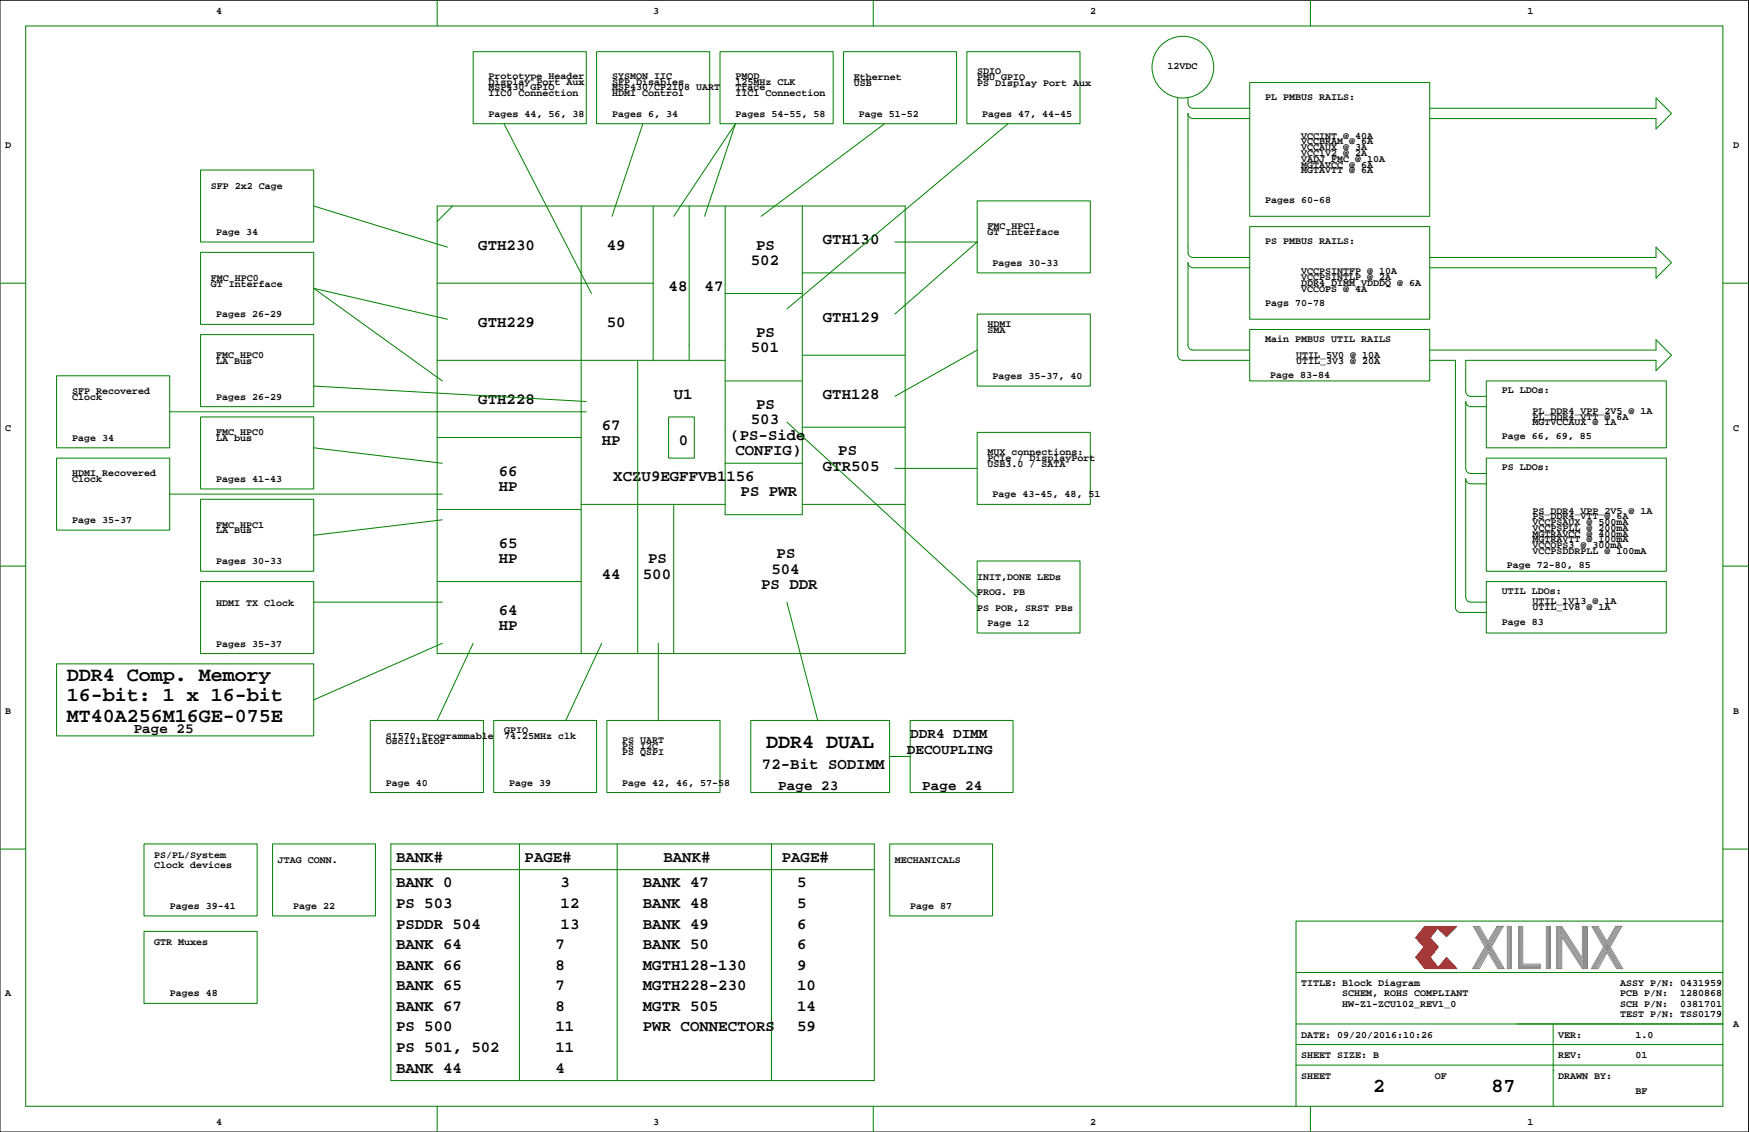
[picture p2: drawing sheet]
<svg xmlns="http://www.w3.org/2000/svg" width="432mm" height="279mm" viewBox="0 0 432 279" stroke-linecap="round" stroke-linejoin="round" font-family="sans-serif">
<defs><g id="words">
<g font-size="4.9">
<text x="16.5" y="168.1">DDR4 Comp. Memory</text>
<text x="16.5" y="173.1">16-bit: 1 x 16-bit</text>
<text x="16.5" y="178.2">MT40A256M16GE-075E</text>
<text x="189.2" y="184.6">DDR4 DUAL</text>
<text x="339" y="269.6">2</text>
<text x="368.2" y="269.6">87</text>
</g>
<g font-size="3.9">
<text x="118.1" y="61.6">GTH230</text>
<text x="149.8" y="61.6">49</text>
<text x="185.4" y="65.4">502</text>
<text x="186.6" y="61.6">PS</text>
<text x="203.2" y="60.3">GTH130</text>
<text x="165.1" y="71.7">48</text>
<text x="174" y="71.7">47</text>
<text x="118.1" y="80.6">GTH229</text>
<text x="149.8" y="80.6">50</text>
<text x="186.6" y="83.2">PS</text>
<text x="203.2" y="79.4">GTH129</text>
<text x="185.4" y="87">501</text>
<text x="118.1" y="99.7">GTH228</text>
<text x="166.3" y="98.4">U1</text>
<text x="186.6" y="100.9">PS</text>
<text x="203.2" y="98.4">GTH128</text>
<text x="148.6" y="106">67</text>
<text x="185.4" y="104.8">503</text>
<text x="148.6" y="109.8">HP</text>
<text x="167.6" y="109.8">0</text>
<text x="180.3" y="108.6">(PS-Side</text>
<text x="181.6" y="112.4">CONFIG)</text>
<text x="207" y="112.4">PS</text>
<text x="123.2" y="117.5">66</text>
<text x="151.4" y="118.7">XCZU9EGFFVB1156</text>
<text x="203.2" y="116.2">GTR505</text>
<text x="123.2" y="121.3">HP</text>
<text x="182.8" y="122.5">PS PWR</text>
<text x="123.2" y="135.2">65</text>
<text x="191.7" y="137.8">PS</text>
<text x="123.2" y="139">HP</text>
<text x="148.6" y="142.9">44</text>
<text x="158.7" y="142.9">500</text>
<text x="160" y="139">PS</text>
<text x="190.5" y="141.6">504</text>
<text x="187.9" y="145.4">PS DDR</text>
<text x="123.2" y="151.7">64</text>
<text x="123.2" y="155.5">HP</text>
<text x="188.1" y="189.8">72-Bit SODIMM</text>
<text x="97.8" y="212.7">BANK#</text>
<text x="129.5" y="212.7">PAGE#</text>
<text x="163.8" y="212.7">BANK#</text>
<text x="193" y="212.7">PAGE#</text>
<text x="97.8" y="219">BANK 0</text>
<text x="138.4" y="219">3</text>
<text x="158.7" y="219">BANK 47</text>
<text x="196.8" y="219">5</text>
<text x="97.8" y="224.1">PS 503</text>
<text x="138.4" y="224.1">12</text>
<text x="158.7" y="224.1">BANK 48</text>
<text x="196.8" y="224.1">5</text>
<text x="97.8" y="229.2">PSDDR 504</text>
<text x="138.4" y="229.2">13</text>
<text x="158.7" y="229.2">BANK 49</text>
<text x="196.8" y="229.2">6</text>
<text x="97.8" y="239.3">BANK 66</text>
<text x="97.8" y="234.3">BANK 64</text>
<text x="137.1" y="234.3">7</text>
<text x="137.1" y="239.3">8</text>
<text x="158.7" y="239.3">MGTH128-130</text>
<text x="158.7" y="234.3">BANK 50</text>
<text x="196.8" y="239.3">9</text>
<text x="196.8" y="234.3">6</text>
<text x="97.8" y="244.4">BANK 65</text>
<text x="137.1" y="244.4">7</text>
<text x="158.7" y="244.4">MGTH228-230</text>
<text x="196.8" y="244.4">10</text>
<text x="97.8" y="249.5">BANK 67</text>
<text x="137.1" y="249.5">8</text>
<text x="158.7" y="249.5">MGTR 505</text>
<text x="196.8" y="249.5">14</text>
<text x="97.8" y="254.6">PS 500</text>
<text x="137.1" y="254.6">11</text>
<text x="158.7" y="254.6">PWR CONNECTORS</text>
<text x="196.8" y="254.6">59</text>
<text x="97.8" y="259.7">PS 501, 502</text>
<text x="137.1" y="259.7">11</text>
<text x="97.8" y="264.7">BANK 44</text>
<text x="137.1" y="264.7">4</text>
</g>
<g font-size="3.5">
<text x="33" y="181">Page 25</text>
<text x="224.7" y="182.3">DDR4 DIMM</text>
<text x="223.9" y="186.1">DECOUPLING</text>
<text x="192.1" y="195">Page 23</text>
<text x="227.7" y="195">Page 24</text>
</g>
<g font-size="2.5">
<text x="53.3" y="3.4">4</text>
<text x="161.3" y="3.4">3</text>
<text x="269.2" y="3.4">2</text>
<text x="377.1" y="3.4">1</text>
<text x="288.2" y="17">12VDC</text>
<text x="120.6" y="19.5">Prototype Header</text>
<text x="120.6" y="20.9">Display Port Aux</text>
<text x="120.6" y="22.3">MSP430 GPIO</text>
<text x="120.6" y="23.7">IIC0 Connection</text>
<text x="151.1" y="19.5">SYSMON IIC</text>
<text x="151.1" y="20.9">SFP Disables</text>
<text x="151.1" y="22.3">MSP430/CP2108 UART</text>
<text x="151.1" y="23.7">HDMI Control</text>
<text x="181.6" y="19.5">PMOD</text>
<text x="181.6" y="20.9">125MHz CLK</text>
<text x="181.6" y="22.3">Trace</text>
<text x="181.6" y="23.7">IIC1 Connection</text>
<text x="210.8" y="19.8">Ethernet</text>
<text x="210.8" y="21.2">USB</text>
<text x="241.2" y="18.4">SDIO</text>
<text x="241.2" y="19.8">PMU GPIO</text>
<text x="241.2" y="21.2">PS Display Port Aux</text>
<text x="120.6" y="28.8">Pages 44, 56, 38</text>
<text x="151.1" y="28.8">Pages 6, 34</text>
<text x="181.6" y="28.8">Pages 54-55, 58</text>
<text x="212" y="28.8">Page 51-52</text>
<text x="242.5" y="28.8">Pages 47, 44-45</text>
<text x="312.3" y="24.6">PL PMBUS RAILS:</text>
<text x="321.2" y="34.2">VCCINT @ 40A</text>
<text x="321.2" y="35.7">VCCBRAM @ 6A</text>
<text x="1.3" y="36.4">D</text>
<text x="321.2" y="37.1">VCCAUX @ 3A</text>
<text x="321.2" y="38.5">VCC1V2 @ 2A</text>
<text x="321.2" y="39.9">VADJ_FMC @ 10A</text>
<text x="321.2" y="41.4">MGTAVCC @ 6A</text>
<text x="427.9" y="36.4">D</text>
<text x="52.1" y="46.6">SFP 2x2 Cage</text>
<text x="321.2" y="42.8">MGTAVTT @ 6A</text>
<text x="312.3" y="50">Pages 60-68</text>
<text x="53.3" y="58">Page 34</text>
<text x="243.8" y="56.6">FMC HPC1</text>
<text x="243.8" y="58">GT Interface</text>
<text x="245.1" y="65.6">Pages 30-33</text>
<text x="312.3" y="60.2">PS PMBUS RAILS:</text>
<text x="52.1" y="69.3">FMC HPC0</text>
<text x="52.1" y="70.7">GT Interface</text>
<text x="321.2" y="67.7">VCCPSINTFP @ 10A</text>
<text x="321.2" y="69.1">VCCPSINTLP @ 2A</text>
<text x="321.2" y="70.6">DDR4_DIMM_VDDDQ @ 6A</text>
<text x="321.2" y="72">VCCOPS @ 4A</text>
<text x="312.3" y="75.4">Pags 70-78</text>
<text x="53.3" y="78.3">Pages 26-29</text>
<text x="243.8" y="80.7">HDMI</text>
<text x="243.8" y="82.2">SMA</text>
<text x="53.3" y="88.3">FMC HPC0</text>
<text x="53.3" y="89.8">LA Bus</text>
<text x="312.3" y="84.3">Main PMBUS UTIL RAILS</text>
<text x="320" y="88.3">UTIL_5V0 @ 10A</text>
<text x="320" y="89.8">UTIL_3V3 @ 20A</text>
<text x="245.1" y="93.6">Pages 35-37, 40</text>
<text x="313.6" y="93.2">Page 83-84</text>
<text x="17.8" y="97.2">SFP Recovered</text>
<text x="17.8" y="98.7">Clock</text>
<text x="53.3" y="98.7">Pages 26-29</text>
<text x="370.8" y="97">PL LDOs:</text>
<text x="1.3" y="106.3">C</text>
<text x="53.3" y="107.4">FMC HPC0</text>
<text x="378.4" y="102.2">PL_DDR4_VPP_2V5 @ 1A</text>
<text x="378.4" y="103.6">PL DDR4 VTT @ 6A</text>
<text x="378.4" y="105">MGTVCCAUX @ 1A</text>
<text x="427.9" y="106.3">C</text>
<text x="17.8" y="108.8">Page 34</text>
<text x="53.3" y="108.8">LA bus</text>
<text x="243.8" y="112.3">MUX connections:</text>
<text x="243.8" y="113.7">PCIe / DisplayPort</text>
<text x="370.8" y="108.4">Page 66, 69, 85</text>
<text x="17.8" y="117.5">HDMI Recovered</text>
<text x="17.8" y="119">Clock</text>
<text x="53.3" y="119">Pages 41-43</text>
<text x="243.8" y="115.2">USB3.0 / SATA</text>
<text x="370.8" y="116.1">PS LDOs:</text>
<text x="245.1" y="122.8">Page 43-45, 48, 51</text>
<text x="17.8" y="129.1">Page 35-37</text>
<text x="53.3" y="130.2">FMC HPC1</text>
<text x="53.3" y="131.7">LA Bus</text>
<text x="378.4" y="126.8">PS_DDR4_VPP_2V5 @ 1A</text>
<text x="378.4" y="128.2">PS DDR4 VTT @ 6A</text>
<text x="378.4" y="129.6">VCCPSAUX @ 500mA</text>
<text x="378.4" y="131">VCCPSPLL @ 200mA</text>
<text x="378.4" y="132.5">MGTRAVCC @ 400mA</text>
<text x="378.4" y="133.9">MGTRAVTT @ 100mA</text>
<text x="378.4" y="135.3">VCCOPS3 @ 300mA</text>
<text x="378.4" y="136.8">VCCPSDDRPLL @ 100mA</text>
<text x="53.3" y="139.3">Pages 30-33</text>
<text x="241.2" y="143.1">INIT,DONE LEDs</text>
<text x="372" y="140.2">Page 72-80, 85</text>
<text x="53.3" y="149.4">HDMI TX Clock</text>
<text x="241.2" y="146.9">PROG. PB</text>
<text x="370.8" y="146.5">UTIL LDOs:</text>
<text x="378.4" y="149.1">UTIL_1V13 @ 1A</text>
<text x="241.2" y="150.7">PS POR, SRST PBs</text>
<text x="243.8" y="154.5">Page 12</text>
<text x="370.8" y="154.2">Page 83</text>
<text x="378.4" y="150.5">UTIL_1V8 @ 1A</text>
<text x="53.3" y="159.6">Pages 35-37</text>
<text x="1.3" y="176.1">B</text>
<text x="427.9" y="176.1">B</text>
<text x="95.2" y="182.3">SI570 Programmable</text>
<text x="95.2" y="183.7">Oscillator</text>
<text x="124.4" y="181">GPIO</text>
<text x="124.4" y="182.5">74.25MHz clk</text>
<text x="153.6" y="183.4">PS UART</text>
<text x="153.6" y="184.8">PS I2C</text>
<text x="153.6" y="186.3">PS QSPI</text>
<text x="95.2" y="193.9">Page 40</text>
<text x="125.7" y="193.9">Page 39</text>
<text x="153.6" y="193.9">Page 42, 46, 57-58</text>
<text x="38.1" y="214.2">Clock devices</text>
<text x="38.1" y="211.7">PS/PL/System</text>
<text x="68.6" y="212.9">JTAG CONN.</text>
<text x="220.9" y="212.9">MECHANICALS</text>
<text x="41.9" y="224.4">Pages 39-41</text>
<text x="72.4" y="224.4">Page 22</text>
<text x="224.7" y="224.4">Page 87</text>
<text x="38.1" y="233.3">GTR Muxes</text>
<text x="1.3" y="245.9">A</text>
<text x="41.9" y="245.9">Pages 48</text>
<text x="321.2" y="243.4">TITLE: Block Diagram</text>
<text x="331.4" y="245.9">SCHEM, ROHS COMPLIANT</text>
<text x="400" y="245.9">PCB P/N:</text>
<text x="400" y="243.4">ASSY P/N: 0431959</text>
<text x="414.8" y="245.9">1280868</text>
<text x="331.4" y="248.5">HW-Z1-ZCU102_REV1_0</text>
<text x="400" y="251">TEST P/N: TSS0179</text>
<text x="400" y="248.5">SCH P/N:</text>
<text x="414.8" y="248.5">0381701</text>
<text x="321.2" y="256.1">DATE: 09/20/2016:10:26</text>
<text x="384.7" y="256.1">VER:</text>
<text x="403.8" y="256.1">1.0</text>
<text x="427.9" y="253.6">A</text>
<text x="321.2" y="261.2">SHEET SIZE: B</text>
<text x="384.7" y="261.2">REV:</text>
<text x="403.8" y="261.2">01</text>
<text x="321.2" y="266.3">SHEET</text>
<text x="354.2" y="266.3">OF</text>
<text x="384.7" y="266.3">DRAWN BY:</text>
<text x="403.8" y="270.1">BF</text>
<text x="53.3" y="277.7">4</text>
<text x="161.3" y="277.7">3</text>
<text x="269.2" y="277.7">2</text>
<text x="377.1" y="277.7">1</text>
</g>
</g></defs>
<path d="M0 .1h431.7v279.3h-431.7z" fill="none" stroke="#000" stroke-width=".25"/>
<g fill="none" stroke="#008000" stroke-width=".25">
<path d="M6.3 6.4h419.1v266.7h-419.1zM107.9 .1v6.3M116.8 12.8h27.9v17.7h-27.9zM147.3 12.8h27.9v17.7h-27.9zM177.8 12.8h27.9v17.7h-27.9zM208.2 12.8h28v17.7h-28zM215.6 .1v6.3M238.7 12.8h27.9v17.7h-27.9zM323.5 .1v6.3M124.4 30.5l21.6 41.9M158.7 30.5l-7.6 22.9M218.4 30.5l-30.5 22.9"/>
<path d="M248.9 30.5l-54.6 45.7M290.8 24.2v63.5M293.3 25.5a1.24 1.24 0 0 0 1.3 1.2M293.3 24.2v1.3M294.6 29.3a1.24 1.24 0 0 1-1.3-1.3v34.3a1.24 1.24 0 0 0 1.3 1.2M294.6 26.7h13.9M294.6 29.3h13.9M308.5 20.4h44.5v33h-44.5zM353 26.7h55.8v-2.5l3.9 3.8-3.9 3.8v-2.5h-55.8M49.5 42h28v17.7h-28zM77.5 50.9l33 10.1M107.9 50.9h115.6v110.4h-115.6z"/>
<path d="M111.7 50.9l-3.8 3.8M143.5 50.9v110.4M161.3 50.9v38M166.3 53.4l15.3-22.9-7.6 22.9M170.1 50.9v38M179 50.9v76.1h19.1v-76.1M220.9 59.7h20.3l-20.3 17.8M241.2 49.6h28v17.8h-28zM308.5 55.9h44.5v22.9h-44.5zM0 69.9h6.3M49.5 62.3h28v17.8h-28zM107.9 69.9h53.4"/>
<path d="M110.5 78.8l-33-7.6 31.7 22.8M179 72.4h19.1M198.1 67.4h25.4M241.2 77.5h28v17.8h-28zM294.6 66.1a1.24 1.24 0 0 1-1.3-1.3v20.3a1.24 1.24 0 0 0 1.3 1.3M294.6 63.5h13.9M294.6 66.1h13.9M353 63.5h55.8v-2.5l3.9 3.8-3.9 3.8v-2.5h-55.8M425.4 69.9h6.3M14 92.8h27.9v17.7h-27.9zM49.5 82.6h28v17.8h-28zM77.5 95.3l67.2 3.8"/>
<path d="M107.9 88.9h71.1M157.4 88.9v72.4M179 94h19.1M198.1 87.7h25.4M241.2 86.4l-20.3 11.4M290.8 87.7a1.24 1.24 0 0 0 1.2 1.2M292 88.9h16.5M294.6 86.4h13.9M308.5 81.3h44.5v12.7h-44.5zM353 88.9h6.3v61a1.24 1.24 0 0 0 1.3 1.3h6.3M353 86.4h55.8v-2.5l3.9 3.8-3.9 3.8v-2.6h-46.9v7.7M361.9 96.6a1.24 1.24 0 0 0 1.2 1.2"/>
<path d="M363.1 97.8h3.8M366.9 94h44.5v16.5h-44.5zM14 113.1h27.9v17.7h-27.9zM41.9 101.6h102.8M49.5 102.9h28v17.8h-28zM77.5 110.5l31.7 3.8M107.9 108h35.6M165.1 102.9h6.3v10.2h-6.3zM179 114.3h19.1M194.3 104.2l46.9 43.1M198.1 105.4h25.4M220.9 115.6h20.3"/>
<path d="M241.2 106.7h28v17.8h-28zM363.1 100.4a1.24 1.24 0 0 1-1.2-1.3v16.5a1.24 1.24 0 0 0 1.2 1.3M363.1 119.4a1.24 1.24 0 0 1-1.2-1.2v29.1M363.1 100.4h3.8M363.1 116.9h3.8M363.1 119.4h3.8M366.9 113.1h44.5v27.9h-44.5zM0 139.7h6.3M41.9 122h67.3M49.5 123.2h28v17.8h-28zM107.9 125.8h35.6M109.2 128.3l-31.7 3.8"/>
<path d="M143.5 124.5h35.5M166.3 124.5v36.8M198.1 124.5h25.4M241.2 138.5h25.4v17.7h-25.4zM425.4 139.7h6.3M49.5 143.5h28v17.8h-28zM77.5 148.6h31.7M107.9 143.5h35.6M109.2 158.8l-31.7 13.9M116.8 158.8l-8.9 19M148.6 158.8l-8.9 19M162.5 158.8v19"/>
<path d="M194.3 148.6l7.6 29.2M361.9 147.4a1.24 1.24 0 0 0 1.2 1.2M363.1 148.6h3.8M366.9 143.5h44.5v12.7h-44.5zM14 163.9h63.5v17.7h-63.5zM91.4 177.8h28v17.8h-28zM121.9 177.8h25.4v17.8h-25.4zM149.8 177.8h28v17.8h-28zM185.4 177.8h34.2v17.8h-34.2zM224.7 177.8h25.4v17.8h-25.4zM219.6 186.7h5.1M0 209.6h6.3"/>
<path d="M35.6 208.3h27.9v17.8h-27.9zM67.3 208.3h25.4v17.8h-25.4zM96.5 208.3h119.4v58.4h-119.4zM96.5 214.6h119.4M128.2 208.3v58.4M152.4 208.3v58.4M190.5 208.3v58.4M219.7 208.3h25.4v17.8h-25.4zM425.4 209.6h6.3M35.6 229.9h27.9v17.8h-27.9zM425.4 227.3h-105.4v35.6M320 257.8h105.4"/>
<path d="M320 252.7h105.4M320 240h105.4M383.5 252.7v20.4M107.9 273.1v6.3M215.6 273.1v6.3M320 262.9v10.2M320 262.9h105.4M323.5 273.1v6.3M383.5 264.2h.1"/>
<circle cx="292" cy="16.6" r="7.6"/>
</g>
<g fill="none" stroke="#f00" stroke-width=".25">
<path d="M349.5 236.3h3.6M349.9 231.5l1.9 2.2-2 2.6 2.2 2.8M350.1 236.3l2.2 2.8M350.2 231.5l1.9 2.3-2 2.5M350.4 236.3l2.2 2.8M350.5 231.5l1.9 2.3-2 2.5M350.6 236.3l2.3 2.7M350.8 231.5l1.9 2.3-2 2.5M351 236.3l2.2 2.8M351.1 231.5l1.9 2.3-2 2.5M351.3 236.3l2.2 2.8M351.4 231.5l1.9 2.3-2 2.5"/>
<path d="M351.6 236.3l2.2 2.8M351.7 231.5l1.9 2.2M351.8 228.7l-2.3 2.8 2.3-2.8h7.9l-2.6 2.5-2.1-2.1-1.9 2.4 2 2.2-2 2.6 2 2.5 2-2.5 2.6 2.8h-7.9l-2.3-2.8M351.9 236.3l2.2 2.8M352 231.5l1.9 2.2M352.1 228.7l-2.2 2.7M352.2 236.3l2.2 2.8M352.3 231.5l1.9 2.3-2 2.5M352.4 228.7l-2.2 2.7M352.5 236.3l2.2 2.8M352.6 231.5l1.9 2.2M352.7 228.7l-2.2 2.7"/>
<path d="M352.8 236.3l2.2 2.8M352.8 231.5l2 2.2M353 228.7l-2.2 2.7M353.1 231.5h-3.6l2.1 2.2-2.1 2.6M353.2 228.7l-2.1 2.7M353.6 233.8l-2 2.5M353.6 228.7l-2.2 2.7M353.8 228.7l-2.1 2.7M353.9 233.8l-1.9 2.4M354.1 228.7l-2.1 2.7M354.4 228.7l-2.1 2.7M354.5 233.8l-2 2.5"/>
<path d="M354.7 228.7l-2.1 2.7M354.8 233.8l-2 2.5M355 228.7l-2.1 2.7M355.2 238.8l.2 .3M355.3 238.6l.4 .5M355.4 228.7l-.4 .4M355.4 238.4l.6 .7M355.6 238.3l.7 .8M355.7 238.1l.9 1M355.7 228.7l-.5 .5M355.9 237.9l1 1.2M356 237.8l1.2 1.3"/>
<path d="M356.1 228.7l-.8 .7M356.1 237.6l1.4 1.4M356.3 237.4l1.5 1.7M356.4 237.2l1.6 1.9M356.5 228.7l-1 .9M356.5 237.1l1.8 2M356.7 236.9l1.9 2.2M356.8 236.7l2.1 2.4M356.8 228.7l-1.1 1.1M356.9 236.6l2.3 2.5M357.1 236.5l2.3 2.6M357.2 228.7l-1.3 1.2"/>
<path d="M357.5 228.7l-1.4 1.4M357.8 228.7l-1.6 1.6M358.2 228.7l-1.8 1.7M358.5 228.7l-1.9 1.9M359 228.7l-2.2 2.1M359.3 228.7l-2.3 2.3"/>
</g>
<g fill="none" stroke="#848684" stroke-width=".25">
<path d="M364 228.7l6.1 10.4M364.3 228.7l6.1 10.4M364.6 228.7l6.1 10.4M364.9 228.7l6.1 10.4M367.4 232.3l-2.1-3.6h-1.6l2.9 5-3 5.4h1.7l2.1-4 2.4 4h1.6l-3.2-5.4M369.6 228.7l-2.2 3.6M369.8 228.7l-5.9 10.4M370.2 228.7l-6 10.4M370.5 228.7l-6 10.4M370.8 228.7l-6 10.4M371.1 228.7h-1.5h1.5l-2.9 5M372.1 228.7h1v10.4h-1z"/>
<path d="M372.4 228.7v10.4M372.6 228.7v10.4M372.9 228.7v10.4M374.9 228.7h1v9.3h4.3v1.1h-5.3zM375.1 228.7v10.4M375.4 228.7v10.4M375.7 228.7v10.4M375.7 238.2h4.5M375.7 238.5h4.5M375.7 238.8h4.5M381.8 228.7h1v10.4h-1zM382 228.7v10.4"/>
<path d="M382.3 228.7v10.4M382.5 228.7v10.4M384.3 228.7h1.3l5.1 7.8v-7.8h1.2v10.4h-1.2l-5.1-7.9v7.9h-1.3zM384.5 228.7v10.4M384.8 228.7v10.4M385.1 228.7v10.4M385.3 228.7v10.4M385.3 230.3l5.6 8.7M385.3 229.8l5.6 8.7M385.3 229.2l5.6 8.7M385.3 228.8l5.6 8.7M390.9 228.7v10.4"/>
<path d="M391.2 228.7v10.4M391.5 228.7v10.4M391.7 228.6v10.4M393.3 228.7l6.1 10.4M393.6 228.7l6.1 10.4M393.9 228.7l6.1 10.4M394.2 228.7l6.1 10.4M396.7 232.3l-2.1-3.6h-1.6l2.9 5-3 5.4M397.5 233.7l3.2 5.4h-1.6l-2.4-4-2.2 4h-1.6M398.9 228.7l-2.2 3.6M399.1 228.7l-6 10.4M399.4 228.7l-5.9 10.4"/>
<path d="M399.7 228.7l-5.9 10.4M400.1 228.7l-6 10.4M400.4 228.7h-1.5h1.5l-2.9 5"/>
</g>
<use href="#words"/>
</svg>
